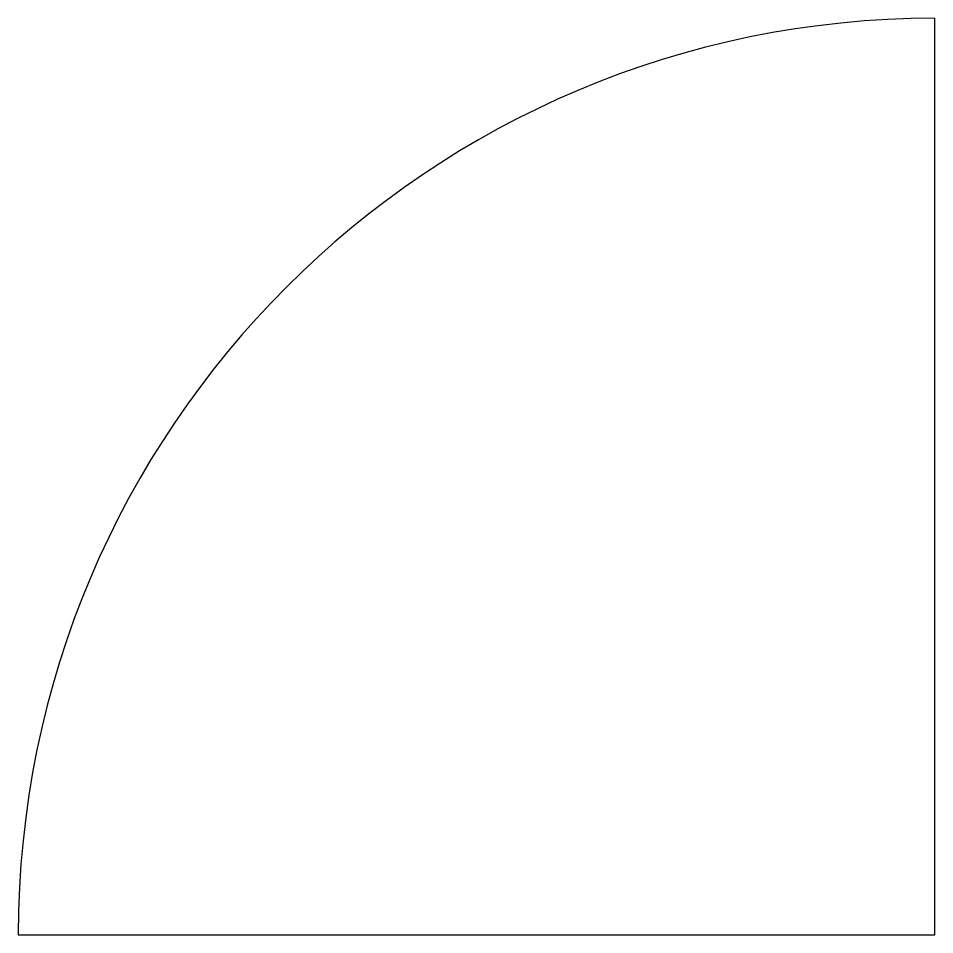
# Model space of a CAD drawing. Extents: x -1000 to 0, y 0 to 1000.
import ezdxf

# ---------------------------------------------------------------- set-up
doc = ezdxf.new("R2010")
doc.units = 0
doc.header["$LTSCALE"] = 50
doc.header["$MEASUREMENT"] = 0
doc.layers.add('WALLS（墙）', color=7, linetype='CONTINUOUS')

msp = doc.modelspace()

# ---------------------------------------------------------------- linework, layer by layer
at = {"layer": 'WALLS（墙）'}
for p, q in [((0, 0), (0, 1000)), ((-1000, 0), (0, 0))]:
    msp.add_line(p, q, dxfattribs=at)
msp.add_arc((0, 0), 1000, 90, 180, dxfattribs=at)

doc.saveas('drawing.dxf')
